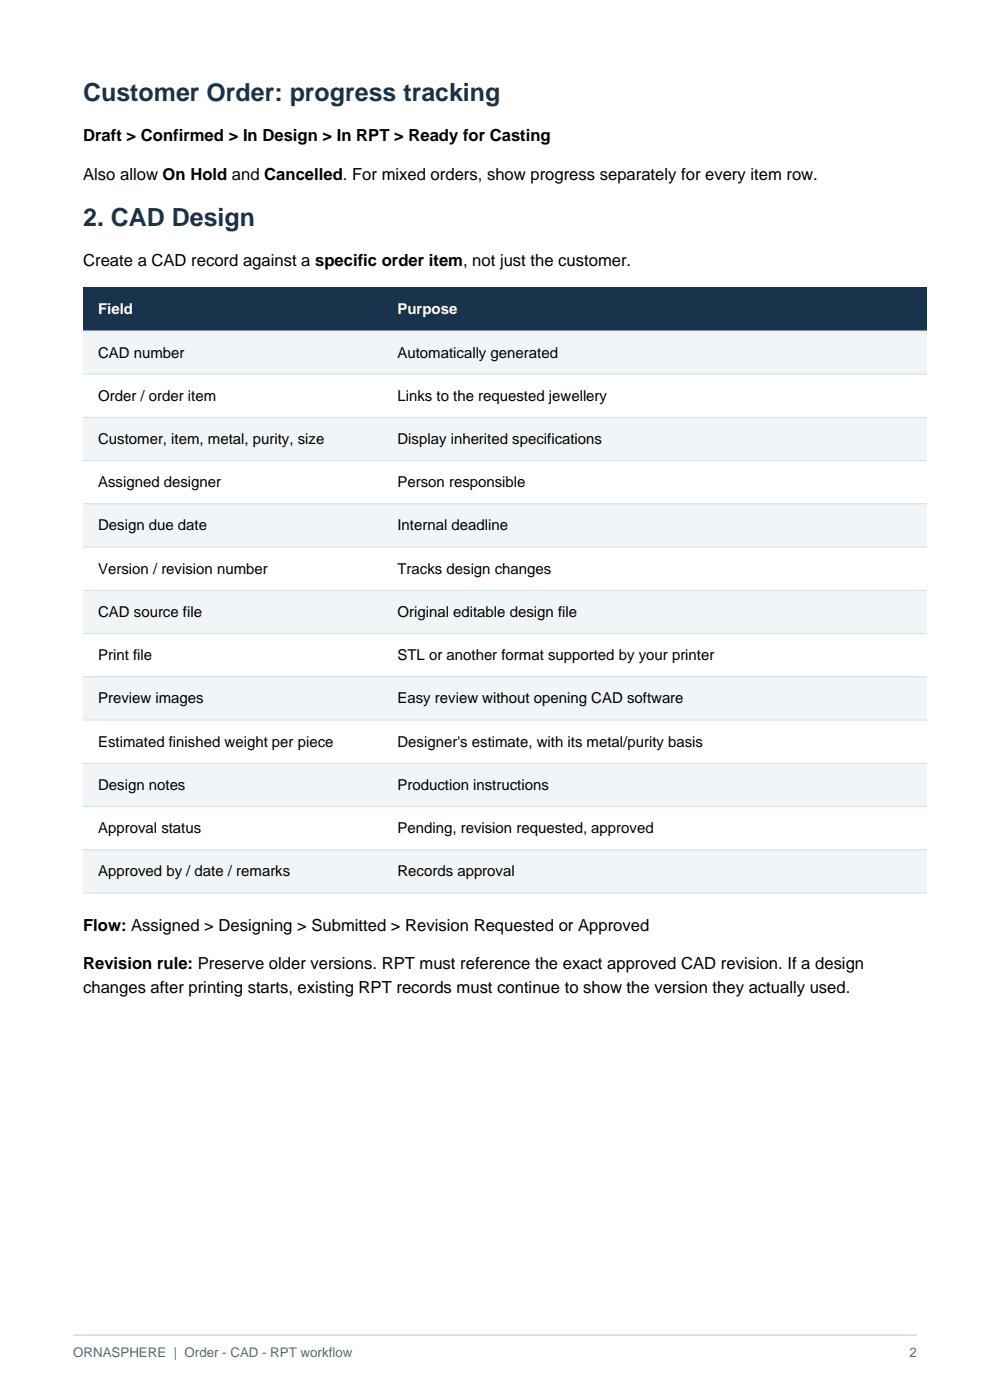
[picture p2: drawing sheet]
<svg xmlns="http://www.w3.org/2000/svg" width="210mm" height="297mm" viewBox="0 0 210 297" stroke-linecap="round" stroke-linejoin="round" font-family="sans-serif">
<defs><g id="words">
<g font-size="5.3" fill="#18334b">
<text x="17.6" y="21.5">Customer Order: progress tracking</text>
<text x="17.6" y="48">2. CAD Design</text>
</g>
<g font-size="3.5">
<text x="17.6" y="30">Draft &gt; Confirmed &gt; In Design &gt; In RPT &gt; Ready for Casting</text>
<text x="17.6" y="38.1">Also allow On Hold and Cancelled. For mixed orders, show progress separately for every item row.</text>
<text x="17.6" y="56.4">Create a CAD record against a specific order item, not just the customer.</text>
<text x="17.6" y="197.6">Flow: Assigned &gt; Designing &gt; Submitted &gt; Revision Requested or Approved</text>
<text x="17.6" y="205.7">Revision rule: Preserve older versions. RPT must reference the exact approved CAD revision. If a design</text>
<text x="17.6" y="210.6">changes after printing starts, existing RPT records must continue to show the version they actually used.</text>
</g>
<g font-size="3.2" fill="#fff">
<text x="20.8" y="66.7">Field</text>
<text x="84.3" y="66.7">Purpose</text>
</g>
<g font-size="3.2">
<text x="20.8" y="75.8">CAD number</text>
<text x="84.3" y="75.8">Automatically generated</text>
<text x="20.8" y="85">Order / order item</text>
<text x="84.3" y="85">Links to the requested jewellery</text>
<text x="20.8" y="94.2">Customer, item, metal, purity, size</text>
<text x="84.3" y="94.2">Display inherited specifications</text>
<text x="20.8" y="103.4">Assigned designer</text>
<text x="84.3" y="103.4">Person responsible</text>
<text x="20.8" y="112.5">Design due date</text>
<text x="84.3" y="112.5">Internal deadline</text>
<text x="20.8" y="121.7">Version / revision number</text>
<text x="84.3" y="121.7">Tracks design changes</text>
<text x="20.8" y="130.9">CAD source file</text>
<text x="84.3" y="130.9">Original editable design file</text>
<text x="20.8" y="140.1">Print file</text>
<text x="84.3" y="140.1">STL or another format supported by your printer</text>
<text x="20.8" y="149.2">Preview images</text>
<text x="84.3" y="149.2">Easy review without opening CAD software</text>
<text x="20.8" y="158.4">Estimated finished weight per piece</text>
<text x="84.3" y="158.4">Designer's estimate, with its metal/purity basis</text>
<text x="20.8" y="167.6">Design notes</text>
<text x="84.3" y="167.6">Production instructions</text>
<text x="20.8" y="176.7">Approval status</text>
<text x="84.3" y="176.7">Pending, revision requested, approved</text>
<text x="20.8" y="185.9">Approved by / date / remarks</text>
<text x="84.3" y="185.9">Records approval</text>
</g>
<g font-size="2.8" fill="#536b7c">
<text x="15.5" y="287.8">ORNASPHERE | Order - CAD - RPT workflow</text>
<text x="192.9" y="287.8">2</text>
</g>
</g></defs>
<path d="M15.5 283.2h179" fill="none" stroke="#d4dfe7" stroke-width=".35"/>
<path d="M17.6 61h178.9v9.2h-178.9z" fill-rule="evenodd" fill="#18334b"/>
<path d="M17.6 70.2h178.9v9.2h-178.9z" fill-rule="evenodd" fill="#f1f5f8"/>
<path d="M17.6 79.4h178.9v9.1h-178.9z" fill-rule="evenodd" fill="#fff"/>
<path d="M17.6 88.5h178.9v9.2h-178.9z" fill-rule="evenodd" fill="#f1f5f8"/>
<path d="M17.6 97.7h178.9v9.2h-178.9z" fill-rule="evenodd" fill="#fff"/>
<path d="M17.6 106.9h178.9v9.2h-178.9z" fill-rule="evenodd" fill="#f1f5f8"/>
<path d="M17.6 116.1h178.9v9.1h-178.9z" fill-rule="evenodd" fill="#fff"/>
<path d="M17.6 125.2h178.9v9.2h-178.9z" fill-rule="evenodd" fill="#f1f5f8"/>
<path d="M17.6 134.4h178.9v9.2h-178.9z" fill-rule="evenodd" fill="#fff"/>
<path d="M17.6 143.6h178.9v9.2h-178.9z" fill-rule="evenodd" fill="#f1f5f8"/>
<path d="M17.6 152.8h178.9v9.1h-178.9z" fill-rule="evenodd" fill="#fff"/>
<path d="M17.6 161.9h178.9v9.2h-178.9z" fill-rule="evenodd" fill="#f1f5f8"/>
<path d="M17.6 171.1h178.9v9.2h-178.9z" fill-rule="evenodd" fill="#fff"/>
<path d="M17.6 180.3h178.9v9.1h-178.9z" fill-rule="evenodd" fill="#f1f5f8"/>
<g fill="none" stroke="#d4dfe7" stroke-width=".21">
<path d="M17.6 70.2h178.9M17.6 79.4h178.9M17.6 88.5h178.9M17.6 97.7h178.9M17.6 106.9h178.9M17.6 116.1h178.9M17.6 125.2h178.9M17.6 134.4h178.9M17.6 143.6h178.9M17.6 152.8h178.9M17.6 161.9h178.9M17.6 171.1h178.9"/>
<path d="M17.6 180.3h178.9M17.6 189.4h178.9"/>
</g>
<use href="#words"/>
</svg>
